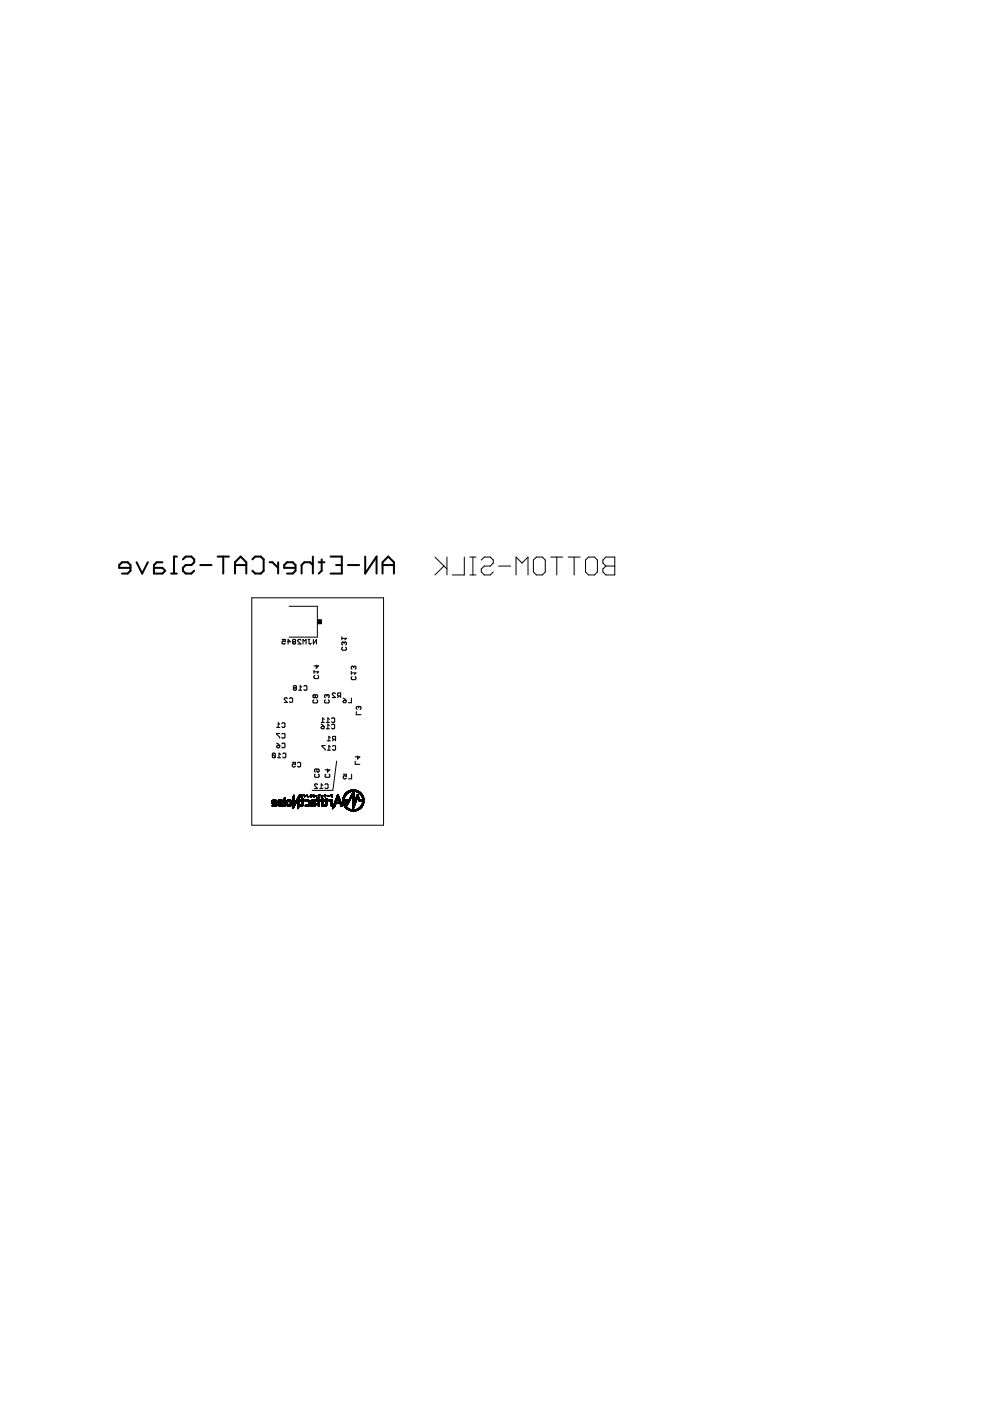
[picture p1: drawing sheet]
<svg xmlns="http://www.w3.org/2000/svg" width="210mm" height="297mm" viewBox="0 0 210 297" stroke-linecap="round" stroke-linejoin="round" font-family="sans-serif">
<g fill="none" stroke="#000" stroke-width=".23">
<path d="M59.8 135.6h.7v.5l-.3-.2-.4 .2 .2 .4 .5-.1M60.9 136.1h.7l-.5-.5v.9M62.2 136.1l-.2-.2 .2-.3 .5 .1-.2 .4M62.2 136.1l-.2 .1 .2 .3h.3l.2-.1-.2-.3M62.2 136.1h.3M63.8 135.7l-.2-.1-.5 .1 .7 .8h-.7M64.2 136.5v-.9l.4 .3 .3-.3v.9M65.3 135.6h.4M65.5 135.6v.8l.2 .1 .3-.1M66.4 135.6v.9l.7-.9v.9M72.5 135v.7M72.5 135.3h.9l-.3 .4"/>
<path d="M72.6 137.2l-.1 .2v.3l.1 .2h.7l.1-.2-.1-.5M73 136.3l.1-.2 .3 .2v.3l-.1 .2M73 136.3l-.2-.2-.3 .2v.3l.1 .2M73 136.3v.1M57.7 159.9l.2-.2h.3l.2 .2v.6M57.7 159.9v.6l.2 .2h.3l.2-.2M57.7 159.9l.7 .6M58.7 154.2h.6M58.7 158.2l.1-.1h.5l-.2 .4h-.3zM58.7 157.6l.6 .5M59.3 153.6l-.3-.4v1M59.3 155.5h-.6l.6 1"/>
<path d="M59.5 160l-.3-.3v1M59.8 153.4l.1-.2 .5 .2v.7l-.2 .1-.4-.1M59.8 155.7l.1-.2 .5 .2v.6l-.2 .2-.4-.2M59.8 157.7l.1-.1 .5 .1v.7l-.2 .1-.4-.1M59.9 159.9l.2-.2 .5 .2v.6l-.2 .2-.5-.2M60.9 148.1l-.1-.1h-.4l-.1 .1 .6 .8h-.6M61.4 148.1l.2-.1 .4 .1v.7l-.1 .1-.5-.1M62.4 145.9l-.2-.2 .2-.3 .5 .1-.2 .4M62.4 145.9l-.2 .1 .2 .3 .5-.1-.2-.3M62.4 145.9h.3M63.3 146.3h.7M64 145.7l-.4-.3v.9"/>
<path d="M64.4 145.5l.2-.1 .5 .1v.7l-.2 .1h-.3l-.2-.1M66.5 148.4l-.1 .1 .1 .5h.7l.1-.1-.1-.5M66.6 142.1v.7M66.6 142.4h.9l-.3 .4M66.7 143.2l-.1 .2 .1 .5h.7l.1-.2-.1-.5M66.8 147.4l-.1-.1-.3 .1 .1 .5 .3-.1M66.8 147.4l.2-.1 .3 .1-.1 .5-.4-.1M66.8 147.4v.4M67.1 141v.7l.4-.5h-.9M68.1 153.2h.6M68.1 154.2l.2-.2h.4v.3l-.4 .2zM68.1 153.5l.6 .5"/>
<path d="M68.7 152.5l-.3-.3v1M68.9 158.1h-.6l.6 .9M69 148.4l-.2 .1 .2 .5h.6l.2-.1-.2-.5M69.2 153.2h.6M69.2 154.5h.6M69.3 147.4l.2-.1 .3 .1-.2 .5M69.3 147.4l-.1-.1-.4 .1 .2 .5M69.3 147.4v.2M69.4 159h.6M69.4 157.1h.6M69.8 152.5l-.3-.3v1M69.8 153.9l-.3-.4v1"/>
<path d="M70 158.4l-.3-.3v.9M70 156.4l-.3-.3v1M70.3 152.4l.2-.2 .5 .2v.6l-.2 .2-.5-.2M70.3 153.7l.2-.2 .5 .2v.6l-.2 .2-.5-.2M70.5 158.2l.2-.1h.3l.1 .1v.7l-.1 .1h-.3l-.2-.1M70.8 156.8l-.3 .3M71.1 147.1l-.1-.2-.5 .2v.2l.6 .6h-.6M71.1 156.8h-.4l-.2-.5 .2-.2h.4v1M71.9 147.6l-.3 .3M72.2 147.6h-.5l-.1-.5 .1-.2h.5v1M72.7 148l.7 .5M72.9 148.5h.5l-.2 .5h-.3l-.2-.2z"/>
<path d="M74.5 142.3v.7M74.5 142.7h1l-.4 .3M74.5 148v1h-.6M74.6 143.4l-.1 .2 .1 .5h.7l.2-.2-.2-.5M75 141.4l.1-.2 .4 .2v.3l-.2 .2M75 141.4l-.2-.2-.3 .2 .1 .5M75 141.4v.2M75.5 150.9v.6h1M76 149.9l-.1-.1-.4 .1v.4l.2 .1M76 149.9l.2-.1 .3 .1-.1 .5M76 149.9v.2M58.8 160.7h.7"/>
<path d="M62 161.6h.6v.5l-.5-.2-.1 .5 .1 .2 .5-.2M63.1 161.8l.1-.2 .5 .2v.6l-.1 .2-.5-.2M66.8 164.1l-.1 .2 .1 .5h.7l.2-.2-.2-.5M67.2 163v.5l.1 .2 .4-.2-.2-.5h-.7l-.1 .2 .1 .5M67.3 166.4l-.1-.2h-.4l-.1 .2 .6 .8h-.6M67.8 167.2h.7M68.5 166.5l-.4-.3v1M68.9 166.4l.2-.2 .5 .2v.6l-.2 .2-.5-.2M69.1 164.1l-.2 .2 .2 .5h.7l.1-.2-.1-.5M69.4 163v.7l.5-.5h-1M72.8 164.1h.6v.5l-.5-.1-.1 .5 .1 .1h.4l.1-.1M74.5 164.1v1h-.6"/>
<path d="M75.3 161.4v.7h1M75.8 160.3v.6l.5-.4h-1"/>
</g>
<g fill="none" stroke="#000" stroke-width=".21">
<path d="M92.2 118.1l2.6 2.5M94.8 118.1v3.8M98.4 118.1v3.8h-2.5M99.6 118.1h1.3M100.3 118.1v3.8M102 118.7l.7-.6h1.2l.7 .6v.7l-.7 .6h-1.2l-.7 .6v.7l.7 .6h1.2l.7-.6M113.7 118.1h1.3l.6 .6v2.6l-.6 .6h-1.3l-.6-.6v-2.6zM116.8 118.1h2.5M118 118.1v3.8M120.5 118.1h2.5M121.7 118.1v3.8M124.8 118.1h1.2l.7 .6v2.6l-.7 .6h-1.2l-.7-.6v-2.6z"/>
<path d="M127.8 118.7l.7-.6h1.8v3.8h-1.8l-.7-.6v-.7l.7-.6-.7-.6zM53.4 126.7h27.9v48.3h-27.9zM61.3 128.5h6v6.6h-6M94.1 120l-1.9 1.9M99.6 121.9h1.3M105.7 120h2.6M109.4 121.9v-3.8l1.3 1.3 1.3-1.3v3.8M128.5 120h1.8M57.6 170l.3 .1M57.7 170.2h1M57.7 169.8h1M57.7 170.3h1"/>
<path d="M57.7 170.7h1M57.7 170.9h.1M57.8 170.3h.9M57.8 170.7h.1M57.8 170.9h.1M57.8 170.4h.9M57.9 170.7h.1M57.9 170.9h.1M57.9 169.9h.1M57.9 169.7h.5M57.9 170.4h.1M57.9 170.2h-.3h1.1"/>
<path d="M58 169.8l-.4 .1M58 170.7h.1M58 170.9h.1M58 169.8v.1M58 169.6h.1M58 170.4h.1M58.1 170.2h.1M58.1 169.6h.1M58.1 170.4h.1M58.1 170.7h.1M58.1 170.9h.1M58.2 169.6h.1"/>
<path d="M58.2 170.2h.1M58.2 170.4h.1M58.2 170.7h.1M58.2 170.9h.1M58.3 169.6h.1M58.3 170.2h.1M58.3 170.4h.1M58.3 169.8v.1M58.3 169.8l.4 .1v.8h-.3M58.4 170.2h.1M58.4 170.4h.1M58.4 170.9h-.7"/>
<path d="M58.4 170.9h.1M58.5 169.9h.2M58.5 170.5h.2M58.5 170h.2M58.5 170.9h.1M58.5 170.9h-.8M58.6 169.7h-.8M58.6 170.8h-.9M58.7 170.7l-1 .1M58.7 169.8h-1M58.7 170h-.2l.2 .1M58.7 170.1l-.3 .1"/>
<path d="M58.7 170.5h-.2l.2 .1M58.7 170.6l-.3 .1M58.7 169.8h-1.1l.3 .1M58.9 170.6h.4M59 170.7h.4M59 170.7h1M59 170.6v.2M59 169.8l1 .1h-.2M59 169.7h.9M59 170.8h1M59.1 170.8h.9M59.1 170.8h.1"/>
<path d="M59.2 170.9h.8M59.2 170.2h.1M59.2 170.5v.1h-.3l.3-.1M59.2 170.9h.1M59.2 170.5h-.3M59.3 170.4h.1M59.3 170.7h.1M59.3 170.9h.1M59.3 170.2h.1M59.4 170.9h.6M59.4 170.2h.1M59.4 170.7h.1"/>
<path d="M59.4 170.4h.1M59.4 170.9h.1M59.4 170.1v.1M59.4 170.4h-.4M59.5 170.1v.1M59.5 170.9h.1M59.5 170.4h.1M59.5 170.1h.1M59.6 169.6h.1M59.6 170.3v.1M59.6 170.9h.1M59.6 169.8v.1"/>
<path d="M59.7 169.6h.1M59.7 170.9h.1M59.7 170.3h-.7v.2M59.7 169.9h.1M59.7 170.3h.1M59.8 170.3h.1M59.8 170.9h.1M59.8 169.6h-.7l-.1 .2h1M59.8 169.7h.1M59.8 170.3h-.8M59.9 170.2v.1M59.9 170.9h.1"/>
<path d="M59.9 170.2l-.8 .1M59.9 169.8h.1M60 170.1l-.9 .1M60 170.7v.1M60 170.9h-.1M60 170.1h.1M60 170.9h.1M60 170.1l-.6 .1M60 170h.1M60 169.9h-.3l.3 .1M60 170.1h-.3M60 170.1h-.4"/>
<path d="M60.2 170.9h.3M60.2 170.7h.3M60.2 170.6h.3M60.2 170.4h.3M60.2 170.2l.3 .1M60.2 170.1h.3M60.2 169.9h.3M60.2 169.8h.3M60.3 169.2h.2v.2h-.2h.2M60.3 170.9h.1M60.3 169.6h.1M60.3 169.5h.1"/>
<path d="M60.3 169.2h.1M60.3 169.1v.1M60.4 169.1v.1M60.4 170.9h.1M60.4 169.5h.1M60.4 169.6h.1M60.5 169.2h.1M60.5 169.6h.1M60.5 170.9h-.2M60.5 169.7v.1M60.5 169.8h.1M60.5 169.9h.1"/>
<path d="M60.5 170v.1M60.5 170.1v.1M60.5 170.2h.1M60.5 170.3h.1M60.5 170.4v.1M60.5 170.5v.1M60.5 170.6h.1M60.5 170.7v.1M60.5 169.3l-.3 .1M60.5 169.2l-.3 .1M60.5 169.6h-.3v1.3M60.5 170.8l-.3 .1"/>
<path d="M60.5 170.8h-.3M60.5 170.7h-.3M60.5 170.6h-.3M60.5 170.5h-.3M60.5 170.3l-.3 .1M60.5 170.3h-.3M60.5 170.2h-.3M60.5 170.1l-.3 .1M60.5 170l-.3 .1M60.5 170h-.3M60.5 169.9h-.3M60.5 169.8h-.3"/>
<path d="M60.5 169.7h-.3M60.7 170h.3l-.3 .1M60.7 170.2h.3h-.3M60.7 170.4l.3 .1h-.3M60.7 170.5h.3l-.3 .1M60.7 170.3h.3M60.7 170.1h.3M60.7 170h.3M60.7 170.7h.4M60.8 169.8h1M60.8 170.7v.1M60.8 169.7l.9 .1"/>
<path d="M60.8 170.8h.9M60.9 169.7h.1M60.9 170.9h.1M60.9 170.9h.7M61 170.1v.1M61 170.3h.1M61 169.6l.6 .1M61 169.9h-.3v.7h.3M61 169.8l-.3 .1M61 170.7h.1M61.1 169.6h.1M61.1 170.7h.1"/>
<path d="M61.1 170.9h.1M61.1 169.8v.1M61.1 169.8h.1M61.2 170.7h.1M61.2 170.9h.1M61.3 170.9h.1M61.4 169.6h.1M61.4 170.9h.1M61.4 169.8h.1M61.4 170.9h-.3M61.4 169.8v.1M61.4 170.7h.1"/>
<path d="M61.5 169.6h.1M61.5 170.9h.1M61.5 169.8l.3 .1v.8h-.4M61.6 169.9h.2M61.6 170.1v.1M61.6 170.3h.1M61.6 170.9h.1M61.6 170.3h.2M61.6 170.1h.2M61.6 170h.2M61.6 169.7h.1M61.7 169.7h.1"/>
<path d="M61.7 170.8h.1M61.7 169.7h-.8M61.8 170.7l-1 .1M61.8 170.7h-1.1M61.8 169.8h-1.1M61.8 170h-.2l.2 .1M61.8 170.2h-.2h.2M61.8 170.4l-.2 .1h.2M61.8 170.5h-.2l.2 .1M61.8 170.6h-.3M61.8 170.3h-.2M62 169.4v.1"/>
<path d="M62 169.6h.1M62 169.9h.1M62 170.2v.1M62 170.6h.1M62 170.9h.1M62 171.2h.1M62 171.4h.1M62 171.2h.3M62 170.9h.4M62 170.6h.6M62 170.4h.3M62 169.4h.3"/>
<path d="M62 170.2h.3M62 169.9h.3M62 169.6h.3M62 169.1l.3 .1M62 169.1h.3M62.1 169h.2M62.1 171.4h-.1M62.2 168.8h.1M62.2 171.3h-.2M62.2 168.7h.1M62.3 171.2l-.3 .1h.2M62.3 168.7h.1"/>
<path d="M62.3 170.1l-.3 .1h.3M62.3 170.3l-.3 .1h.3M62.3 170.5h-.3h.3M62.3 168.6v2.1M62.3 169.2h-.3h.3M62.3 169.3l-.3 .1 .3-.1M62.3 169.5h-.3h.3M62.3 169.7l-.3 .1h.3M62.3 169.8h-.3l.3 .1M62.3 170l-.3 .1h.3M62.3 168.6v.1M62.3 171.1h-.3"/>
<path d="M62.3 170l-.3 .1M62.3 169.7h-.3M62.3 169.4h-.3M62.3 169l-.2 .1M62.3 168.9l-.2 .1M62.3 168.9h-.2M62.3 168.8h-.1M62.4 171h-.4l.3 .1M62.4 170.5v.1M62.4 170.9l-.4 .1h.4M62.4 170.9h.1M62.5 170.8h-.5"/>
<path d="M62.5 170.7v.1M62.5 170.7h-.5l.5 .1M62.5 170.3h.3M62.6 170.5l-.6 .2 .6-.1M62.7 170.4l-.3 .1M62.7 170.3l-.3 .2h.3M62.7 169.9h.1M62.8 170.2l-.3 .2 .2-.1M62.8 170.2l-.3 .1M62.8 170.1l-.2 .1M62.9 170.1h-.3M62.9 170l-.3 .1"/>
<path d="M62.9 170h-.2M62.9 169.9h.1M62.9 169.5h.6M63 169.9h-.3M63 169.8l-.3 .1M63 169.8l-.2 .1M63 169.8h.1M63.1 169.7l-.3 .1M63.1 169.3h.4M63.1 169.6l-.3 .2M63.1 169.2h.4M63.1 169.7l.4 .1-.7-.1"/>
<path d="M63.1 169.8h.1M63.1 169.9h.4zM63.1 170l.4 .1zM63.1 170.1v.1M63.1 170.2h.4zM63.1 170.3h.1M63.1 170.4l.4 .1zM63.1 170.5l.4 .1zM63.1 170.6h.1M63.1 170.7l.4 .1zM63.1 170.9h.4zM63.1 170.9v.1"/>
<path d="M63.1 171h.1M63.1 171.3h.1M63.1 171.3v.1M63.1 171.1h.3M63.1 171h.3M63.1 170.9h.4M63.1 170.7h.4M63.1 170.3h.4M63.1 170.1h.4M63.1 170h.4M63.1 169.8h.4M63.1 169.7h.4"/>
<path d="M63.2 169.1h.1M63.2 169.1h.3M63.2 171.3v.1M63.2 169v.1M63.2 171.3l-.1 .1M63.2 171.3h-.1M63.3 171.1l-.2 .1M63.3 168.8h.2M63.4 171.1h-.3l.2 .1M63.4 168.7h.1M63.4 171h-.3M63.4 169.8h.1"/>
<path d="M63.4 170.1v.1M63.4 170.3h.1M63.4 170.6h.1M63.5 168.9h-.2M63.5 168.6l-.1 1-.6 .1M63.5 170.6h-.4M63.5 170.3h-.4M63.5 169.6h-.6M63.5 169.2h-.4M63.5 168.9l-.3 .1h.3M63.5 169.4l-.6 .1M63.5 169.5h-.6"/>
<path d="M63.5 169.3l-.5 .1M63.5 169.2l-.4 .1M63.5 169h-.3M63.5 168.8h-.2M63.5 168.6l-.1 .2M63.5 168.7h-.1M63.7 168.6h.1M63.7 168.6h.4h-.4M63.7 169.8h.8M63.7 169.7h.8M63.7 170.9h.4M63.7 170.7v.1"/>
<path d="M63.7 168.5h.1M63.8 168.5h-.1M63.8 168.6h.1M63.8 169h.1M63.8 168.6v.2M63.8 168.7l.1 .1M63.8 168.7h.1M63.8 168.8h.2M63.9 168.9l-.1 .1M63.9 168.8h.1M64 170.9h.1M64 168.9l.1 .1"/>
<path d="M64 170.7h.1M64 168.9l-.3 .1M64.1 169.4h.2h-.2M64.1 169.5l.2 .1M64.1 170.6h.2M64.1 170.5h.2M64.1 170.4h.2M64.1 170.3h.2M64.1 170.2h.2M64.1 170.1h.2M64.1 170h.2M64.1 169.9h.2"/>
<path d="M64.1 169.3h.2M64.1 169h.1M64.1 168.9v.1M64.1 169.3v.1M64.1 169.4h.1M64.1 169.5h.1M64.1 169.6h.1M64.1 169.8h.1M64.1 169.9h.1M64.1 170v.1M64.1 170.1v.1M64.1 170.2h.1"/>
<path d="M64.1 170.3h.1M64.1 170.4v.1M64.1 170.5v.1M64.1 170.9h.1M64.2 170.9h-.5M64.3 170.8h-.6v.1M64.3 170.7l-.6 .2M64.3 169.3v.1M64.3 170.7h.1M64.3 170.7h-.6M64.3 169.8v.8M64.3 170.6h-.2l.2 .1"/>
<path d="M64.4 168.5h.1M64.5 168.6v.1M64.5 168.6l.1 .4M64.5 168.5h.1M64.5 169.6h-.8v.2h.8l-.8-.1M64.5 168.7l.2 .1M64.5 169h.1M64.5 168.9h.1M64.5 168.8h.1M64.5 168.7h.1M64.6 168.9h-.1M64.6 168.7h.1"/>
<path d="M64.6 168.7l.1 .1M64.7 170.7v.2h.6M64.7 170.9h.8M64.7 169.6l.7 .1M64.7 170.7h.9M64.7 169.8h.9M64.7 169.7h.9M64.7 169.6h.1M64.7 169.8h.1M64.7 170.7h.1M64.7 170.9h.1M64.8 169.6h.1"/>
<path d="M64.8 169.8h.1M64.8 170.7h.1M64.8 170.9h.1M64.9 169.6h.1M64.9 169.8h.1M64.9 170.7h.1M64.9 170.9h.1M65 169.6h.1M65 169.8h.1M65 170.7h.1M65 170.9h.1M65.1 169.6h.1"/>
<path d="M65.1 169.8h.1M65.1 170.7h.1M65.1 170.9h.1M65.1 168.5h.1M65.1 168.7h.1M65.1 168.8h.1M65.2 168.6l.1 .2M65.2 168.8h.1M65.2 169.6h.1M65.2 169.8h.1M65.2 170.7h.1M65.2 170.9h.1"/>
<path d="M65.2 168.9h.1M65.2 168.9l.2 .1M65.3 169.8v.1M65.3 168.9h.1M65.3 169h.1M65.3 169.9h.4M65.4 169h.1M65.4 169.6h.1M65.4 169.9h.1M65.4 170.7h.1M65.4 169.9h.3v.7h-.3zM65.4 170.6h.3"/>
<path d="M65.4 170.5h.3M65.4 170.4h.3M65.4 170.3l.3 .1M65.4 170.2h.3M65.4 170.1h.3M65.4 170l.3 .1M65.4 170.9h.1M65.5 170.9h.1M65.5 169.7h.1M65.5 170.8v.1M65.6 169.7h-.9v.1l.9 .1M65.6 170.8h.1"/>
<path d="M65.6 170.8l-.9 .1M65.6 170.8h-.9M65.6 170.7v.1M65.6 170v.1M65.6 170.1v.1M65.6 170.2h.1M65.6 170.3h.1M65.6 170.4v.1M65.6 170.5v.1M65.6 170.6h.1M65.7 170.7h-.4M65.7 170.5h-.3"/>
<path d="M65.7 170.3h-.3M65.7 170.1l-.3 .1M65.7 170h-.3M65.8 168.8l-.1 .1M65.8 168.7h.1M65.8 168.8h-.1M65.9 170.9h.2M65.9 170.2v.1M65.9 170.6h.1M65.9 170.9h.1M65.9 170.6h.2M65.9 170.2l1 .1"/>
<path d="M65.9 168.7h.1M65.9 168.5v.5M65.9 169h.1M65.9 168.9h.1M65.9 168.8h.1M65.9 168.6h.1M65.9 168.5h.1M66 169.7h.9M66 168.7h-.2M66 170.9h.1M66 169.7h.1M66 169.7l.8 .1h-.9"/>
<path d="M66.1 169.7h.1M66.1 170.9h-.2M66.1 170v.1M66.1 170.3h.1M66.1 170.4v.1M66.1 170.5v.1M66.1 170l-.2 .1h.8M66.1 170.5h-.2h.2M66.1 170.3l-.2 .1M66.1 170l-.2 .1M66.2 169.6v.1M66.2 169.6h.1"/>
<path d="M66.2 169.6h.7M66.2 169.9h-.3h.2M66.2 170.9h.6M66.2 170.7l-.3-.1 .4 .1M66.3 170.7h.1M66.3 169.6h.1M66.3 169.8h.1M66.3 168.7l.1 .1M66.3 170.9h.4M66.3 168.8l.1 .1M66.4 168.8h.1M66.4 170.9h.1"/>
<path d="M66.4 170.7h.1M66.4 168.9l.2 .1M66.5 168.9l.1 .1M66.5 170.3h.1M66.5 170.9h.1M66.5 168.6v-.1l.1 .2M66.5 168.9h.1M66.5 170.1h.1M66.5 170.7h.1M66.5 168.6h.1M66.5 168.7h.2M66.6 170.1h.1"/>
<path d="M66.6 170.7h.1M66.6 170.9h.1M66.6 168.6l-.2 .1M66.6 168.7h.1M66.6 170.3h.1M66.6 168.7v.1M66.6 168.8h.1M66.6 170.3h.4M66.7 170.9h.1M66.7 170.7l.3-.1-1.1 .2h1M66.7 170.4l.3 .1h-.3M66.7 170.5h.3"/>
<path d="M66.8 170.2h-.9h1M66.8 170.2h.1M66.9 169.8h-1M66.9 170.8h-1M66.9 170.3h-1l.2 .1M66.9 170.3h.1M67 168.7h.2M67 168.8h.1M67 170.7h-.4M67 170.5l-.3 .1M67 168.7h.1M67.1 168.9h.1"/>
<path d="M67.1 169.2h.4M67.1 169.8h.8M67.1 168.7h.1M67.1 169.2h.1M67.1 169.7h.9M67.1 169.3l.6 .1M67.1 169.2h.5M67.1 169.6h.9M67.1 168.9v-.1v.2M67.1 169h.1M67.2 169.6h.1M67.3 169.6h.1"/>
<path d="M67.4 169.6h.1M67.4 169.4h.3h-.2l.2 .2M67.5 169.8v1.1h.3M67.5 170.9h.3h-.3M67.5 169.9h.2h-.2M67.5 170h.2l-.2 .1M67.5 170.2h.2h-.2M67.5 170.4h.2l-.2 .1M67.5 170.5h.2l-.2 .1M67.5 170.7h.2l-.2 .1M67.5 169.5h.3M67.5 168.7h.1"/>
<path d="M67.6 168.8h.1M67.6 168.6v.2M67.6 169.2v.1M67.6 168.9h.1M67.7 169.3l-.6 .1h.6M67.7 168.8h.1M67.7 168.9l.1 .1M67.7 168.9h.1M67.7 169.5h.1M67.7 169.8h.1M67.7 170.1v.1M67.7 170.3h.1"/>
<path d="M67.7 170.6h.1M67.8 168.9v.1M67.8 170.7h-.3M67.8 170.6h-.3M67.8 170.3l-.3 .1M67.8 170.3h-.3M67.8 170.1l-.3 .1M67.8 170l-.3 .1M67.8 169.6h.1M67.9 168.6h.1M67.9 169.6h.1M67.9 168.6h-.4h.4"/>
<path d="M67.9 169.6l.1 .2h-.9l.9-.1M68.2 169.3h.2v.1h-.2M68.2 169.8h.1M68.2 170.1v.1M68.2 170.3h.1M68.2 170.6h.1M68.2 170.7h.3M68.2 170.3h.3M68.2 170.1h.3M68.2 170h.3M68.2 169.8h.3M68.2 169.7h.3"/>
<path d="M68.2 169.6h.3M68.2 169.4h.2M68.2 168.7l.1 .3M68.2 168.7h.1M68.2 170.9h.1M68.2 168.8h.1M68.2 169.2h.1M68.3 169.5h.1M68.3 170.9h.1M68.3 168.9h.1M68.3 169.1v.1M68.3 168.8h.1"/>
<path d="M68.3 168.9v.1M68.4 169.2h.1M68.4 170.9h.1M68.4 169.4v.1M68.4 169.2h-.2M68.4 168.9h.1M68.4 169.6v1.3h-.2M68.5 170.8l-.3 .1h.3M68.5 169.3l-.3 .1 .3-.1M68.5 169.7h-.3l.3 .1M68.5 169.9h-.3h.3M68.5 170h-.3l.3 .1"/>
<path d="M68.5 170.2h-.3h.3M68.5 170.4l-.3 .1h.3M68.5 170.5h-.3l.3 .1M68.5 170.7l-.3 .1h.3M68.5 170.6h-.3M68.5 170.3h-.3M68.7 169.6h.8M68.7 169.8v-.1h.8v.1M68.7 170.7l.6 .1zM68.7 169.7h.8M68.7 169.8h.1M68.7 169.6h.1"/>
<path d="M68.7 168.7h.4M68.7 168.7h.1M68.8 168.6h.1M68.8 168.6h.2M68.8 168.5h.2M68.8 168.5h.1M68.8 169.6h.1M68.8 169.8h.1M68.8 168.7h.1M68.8 168.7l.1 .1M68.9 168.8h.1M68.9 168.9l.1 .1"/>
<path d="M68.9 168.5h.1M68.9 169.8h.1M68.9 168.7l.1 .3M68.9 169.6h.1M68.9 169h.1M69 168.7h.1M69 169.6h.1M69 170.7h.1M69 169h.1M69 169.8h.1M69 168.5v.1M69 170.9h.1"/>
<path d="M69 168.6h.1M69 169.4h.3h-.3M69 169.9h.3h-.3M69 170h.3l-.3 .1M69 170.2h.3h-.3M69 170.4h.3l-.3 .1M69 170.5h.3l-.3 .1M69 170.3h.3M69 170h.3M69 169.5h.3M69.1 170.9h-.4M69.1 168.7h.1"/>
<path d="M69.2 170.8l-.5 .1h.5M69.3 169.3v.1M69.3 169.5h.1M69.3 169.8h.1M69.3 170.1v.1M69.3 170.3h.1M69.3 170.6h.1M69.3 170.6h-.3l.3 .1M69.3 169.3h-.3v.3h.3M69.3 170.3h-.3M69.3 170.1l-.3 .1M69.3 169.3l-.3 .1"/>
<path d="M69.3 169.8h-.3v.8M69.3 169.6h.1M69.4 169.6h.1M69.4 169.8h.1M69.4 168.7l.4 .1zM69.4 168.7v.1M69.5 168.7v.1M69.5 169.8h-.8M69.6 168.7v.1M69.7 168.7v.1M69.7 169.7l.5 .1M69.7 169.6l.3 .1"/>
<path d="M69.7 169.8h.8M69.7 169.6v.2h.8M69.7 169.7h.4M69.9 169.6h.1M69.9 169.8v.1M70 169.8l.5 .1M70 169.9h.1M70 169.7h.1M70.1 169.9h.4M70.1 169.7h.1M70.1 170h.4M70.1 168.7h.3"/>
<path d="M70.2 168.6v.1M70.2 170v.1M70.2 170.1h.3M70.2 170.9h.3M70.2 170.1v.1M70.2 170.3h.1M70.2 170.6h.1M70.2 170.7h.3M70.2 170.3h.3M70.2 168.8h.2M70.3 168.7h-.1M70.3 169.6h.2"/>
<path d="M70.3 169.7h.2M70.3 168.7l.1 .1M70.3 168.6h.1M70.3 168.7h.1M70.3 168.6l.1 .3M70.3 168.9h.1M70.4 168.9v.1M70.4 169h.1M70.5 169.6v1.3M70.5 171.5h.1M70.5 171.4v.1M70.5 168.6h.1"/>
<path d="M70.5 170.8l-.3 .1h.3M70.5 169.7h-.2v.1M70.5 170.2h-.3h.3M70.5 170.4l-.3 .1h.3M70.5 170.5h-.3l.3 .1M70.5 170.7l-.3 .1h.3M70.5 170.6h-.3M70.5 170.3h-.3M70.5 168.6h-.4l.1 .1M70.5 168.6h-.4M70.6 171.3v.1M70.6 171.3l-.1 .2"/>
<path d="M70.7 171.3h-.2M70.7 171h.3M70.7 170.8l.4 .1M70.8 171.1l-.2 .1h.1M70.8 170.6h.1M70.8 171.1l-.2 .1M70.8 170.5h.1M70.9 171.1l-.3 .1M70.9 170.3v.1M70.9 170.3h1.1l-1.1 .1M70.9 170.3h1.1M70.9 171h-.3"/>
<path d="M71 170.2l1-.1v.2M71 171h.1M71 170.1h1M71 170.1h.3M71 170.9h.1M71 170.9l-.3 .1 .3-.1M71.1 169.8l.3 .1h-.4v.2M71.1 170.6l-.4 .3M71.1 170.7h-.4M71.1 169.7l.3 .1M71.1 170.7h-.3M71.1 170.6h-.3"/>
<path d="M71.2 170.6h-.4M71.2 169.6h.1M71.2 170.5l-.4 .1M71.2 170.4l-.4 .1M71.2 170.4h-.4M71.2 170.3v.1M71.3 170.3v.1M71.3 169.3h.1M71.3 170v.1M71.4 169.1h.5l-.6 .1h.6M71.4 169.9l-.4 .1M71.4 170.1h.1"/>
<path d="M71.4 161.4l-.8 6.2h-4.4M71.4 170.3v.1M71.4 169.9h-.4M71.4 168.9l.4 .1M71.4 169.7h.1M71.5 169.6l-.1 .1M71.5 170.1h.1M71.5 169.7h-.4h.3M71.5 168.8h.3M71.5 170.3v.1M71.5 169.5l-.4 .1M71.5 169.5l-.3 .1"/>
<path d="M71.5 168.6h.1M71.5 169.5h-.3M71.5 169.4l-.3 .1M71.6 169.3l-.4 .1M71.6 168.6l.1 .1M71.6 170.1h.1M71.6 170.3v.1M71.6 169.3h-.3M71.6 169.2l-.4 .2M71.6 169.2l-.3 .1M71.6 169.1h.1M71.6 169.2h-.3"/>
<path d="M71.7 168.5h-.1M71.7 170.1h.1M71.7 170.3v.1M71.7 169.2l.3 .1M71.8 170.3v.1M71.8 168.6h-.3l.3 .1M71.8 170.1h.1M71.8 169.4h.2M71.8 169.4v.1M71.8 168.8h-.4h.4M71.8 169.4l.3 .1M71.9 169.6l.2 .1"/>
<path d="M71.9 170.3v.1M71.9 169.6h.2M71.9 168.9l-.5 .1M71.9 169l-.5 .1M71.9 169.7h.2M71.9 169.2h-.2v.1M71.9 169.9h.3M72 169.9h.2M72 170.3v.1M72 170l.3 .1M72 169.3h-.2l.2 .1M72 169.3v.1"/>
<path d="M72 169.4l.1 .1M72.1 170.2h.2M72.1 170.3h.3M72.1 169.5h-.3h.3v.2M72.1 170.4h.3l-.2 .1h.3M72.1 170.4h.1M72.2 169.8h-.3l.3 .1M72.2 170.5l.3 .2M72.2 170.7h.3M72.2 170.7l.3 .1zM72.3 170.8l.3 .1M72.3 170.9h.3"/>
<path d="M72.3 170.9v.1M72.3 170.2l-1.4 .1M72.3 170.3h-.2l.3 .1M72.4 170.9v.1M72.4 170.6h.1M72.5 170.9v.1M72.5 170.6h-.3M72.6 170.9v.1M72.7 169.7h1l-1 .1M72.7 170l.3 .1M72.7 170h.3M72.7 169.5h.1"/>
<path d="M72.7 169.7h1M72.7 169.5h.3M72.7 170.1l.3 .1v.1M72.7 170h.1M72.7 169.3h.3zM72.7 170.2h.3M72.7 170.3l.3 .1-.2-.1M72.7 169.2h.1M72.8 169.1v.1M72.8 170.3l.2 .1M72.8 170.4h.1M72.8 170.5h.3"/>
<path d="M72.8 170.6h.3M72.8 170.6h.1M72.9 170.6l.3 .1-.3-.1M72.9 168.8h.3M72.9 168.8h.1M72.9 170.7l.3 .1M72.9 170.7l.4 .2M72.9 168.7h.1M72.9 169.9l.1 .2M72.9 170.8h.3M73 169.3v.1M73 169.4l-.1 .2"/>
<path d="M73 170.1v.1M73 169.5l-.3 .1M73 169.9h.1M73 170.1h-.3v.1h.3M73 169.4h-.3M73 169.4l-.3 .1M73 170.9h.3M73 169.2h.1M73 170.9h.1M73 170.9l.4 .1M73 169.2l-.3 .1M73 169.2h-.3"/>
<path d="M73 171h.4M73.1 169l-.4 .2M73.1 170.5h.1M73.1 171h.1M73.1 169.1h-.3M73.1 171l.3 .1M73.1 169.9h.1M73.1 170.5h-.3M73.1 169l-.3 .1M73.1 170.6h.1M73.1 171v.1M73.1 171.1h.4"/>
<path d="M73.2 168.9h-.4M73.2 171.1l.4 .1h-.4M73.2 170.7v.1M73.2 168.9l-.4 .1h.3M73.2 169.9h.1M73.2 168.7h.1M73.2 171.2h.1M73.2 168.8h-.3M73.3 171.2l.4 .1M73.3 168.7h-.4M73.3 168.6l-.4 .1 .4-.1M73.3 171.3h.4"/>
<path d="M73.3 168.6h.1M73.3 169.9h.1M73.3 169.9h.4h-1M73.4 171.3l.4 .1M73.4 168.6h-.4M73.4 170.1h.5M73.4 168.5h.1M73.4 170.1v.1M73.4 170.3h.1M73.4 170.6h.1M73.4 171.3v.1M73.4 170.8v.1"/>
<path d="M73.4 171v.1M73.4 171.4h.1M73.4 171.4h.5M73.4 168.4l-.4 .1 .4-.1M73.5 171.4l.5 .1M73.5 168.4h.1M73.5 171.1h.1M73.5 168h.1M73.5 168.3v.1M73.5 171.5h.1M73.5 168.4h-.4M73.5 170.8v.1"/>
<path d="M73.6 171.5h.5M73.6 168.3h-.4h.3M73.6 170.7l-.2 .1M73.6 171.6h.7M73.6 170.7h-.2v.2l.2-.1M73.6 170.6l-.2 .1M73.6 168.2v.1M73.7 168.2l-.5 .1M73.7 170.1v-.1h-.3l.6 .1M73.7 167.9h.1M73.7 169.8h.1M73.7 171.6h.7"/>
<path d="M73.7 168.2h.1M73.7 170.5l-.3 .1M73.7 171.3h.1M73.7 169.6h-1v.3h.3M73.7 169.8h-1M73.7 170.5h-.3l.3 .1M73.7 170v.1M73.8 171.7h1.1M73.8 171.3v.1M73.8 167.8h2.3M73.8 170.4h-.4l.4 .1M73.8 168.1h-.5"/>
<path d="M73.8 168.1h.1M73.8 170.3l-.4 .1M73.9 171.7h.1M73.9 170.3h-.5M73.9 170.2v.1M73.9 170.2h-.5h.5M73.9 168.1h-.5M73.9 169.7v.1M73.9 169.7h.1M73.9 170.1h.1M74 167.7h.1M74 171.8h1.9"/>
<path d="M74 171.8h.1M74 169.6h.2M74 168h-.6M74 168h.1M74 171.5h.1M74 167.7h1.9M74 169.9v.2l-.6-.1M74 170h-.2M74.1 167.9l-.6 .1M74.1 169.8l-.3 .2M74.1 169.9h-.3M74.1 171.5h.1"/>
<path d="M74.1 169.4h.2M74.1 171.8h1.7M74.1 169.7l-.2 .1M74.1 169.8h-.2M74.1 167.6h1.6M74.1 169.3h.1M74.1 171.8v.1M74.2 167.6h.1M74.2 167.9h-.6M74.2 169.7h-.3M74.2 171.8v.1M74.2 169.2h.2l-.2 .1"/>
<path d="M74.2 167.6h1.4M74.2 169.5l-.3 .2M74.3 171.9h1.3M74.3 167.9h.1M74.3 169.1h.1M74.3 169.5h-.3M74.3 169.5l-.3 .1M74.3 169.1h.2M74.3 169v.1M74.3 171.9h.1M74.3 169.4l-.2 .1M74.3 167.5v.1"/>
<path d="M74.3 171.6h.1M74.4 169.3l-.3 .1M74.4 167.5v.1M74.4 169.3h-.3M74.4 167.8l-.8 .1M74.4 168.8h.2M74.4 167.8v.1M74.5 169.1h.1M74.5 171.7h.1M74.5 167.8h.1M74.5 171.9h.1M74.5 169.1l-.3 .1"/>
<path d="M74.5 171.9v.1M74.5 167.8h-.8M74.5 168.6h.1M74.5 167.5h.1M74.5 169l-.2 .1M74.6 167.5h.1M74.6 171.7h.1M74.6 167.5h.7M74.6 168.5h.5M74.6 167.8h.1M74.6 168.9l-.3 .1M74.6 171.9v.1"/>
<path d="M74.6 168.4h.5M74.7 167.8h.1M74.7 168.7l-.1 .2h-.2M74.7 168.3h.4M74.7 172h.1M74.7 168.8h-.3M74.7 168.7h.1M74.7 167.5h.1M74.7 168.6l.1 2h.5h-.5M74.7 171.7h.1M74.7 171.6h.2M74.7 171.4h.3l-.3 .2"/>
<path d="M74.7 171.4h.3M74.7 171.2l.3 .1M74.7 171.1l.4 .1M74.7 170.9h.4M74.7 170.8h.5M74.7 170.7h.5M74.7 168.2h.4M74.8 168.2h.1M74.8 172h.1M74.8 170.2h.6v.2l-.6-.1M74.8 170.4h.6M74.8 170.1h.3"/>
<path d="M74.8 170h.3M74.8 169.9h.3M74.8 169.8h.3M74.8 169.7h.3M74.8 169.6h.3M74.8 169.5h.3M74.8 169.4h.3M74.8 169.3h.3M74.8 169.2h.3M74.8 169.1h.3M74.8 169h.3M74.8 168.9h.3"/>
<path d="M74.8 168.8h.3M74.8 168.1h.1M74.8 168h.3M74.8 167.7v.1M74.9 171.6l-.1 .1M74.9 167.7v.1M74.9 167.8h.2M75 167.7l-.1 .2M75 171.5h-.3M75 171.3v.1M75 171.3l-.3 .1M75 171.2v.1h-.3"/>
<path d="M75 172h-.2M75 171.2h-.3M75.1 167.8v2.5M75.1 171.7h.1M75.1 171l-.4 .1M75.1 168.7h-.6M75.1 167.9l-.3 .1M75.1 170.1l-.3 .1M75.1 170h-.3M75.1 169.9h-.3M75.1 169.8h-.3M75.1 169.7h-.3"/>
<path d="M75.1 169.5l-.3 .1M75.1 169.3l-.3 .1M75.1 169.2l-.3 .1M75.1 168.7l-.7 .1M75.1 169h-.3M75.1 168.9l-.3 .1M75.1 168.8h-.3M75.1 168.6h-.6M75.1 168.3h-.4M75.1 168.1h-.3M75.1 167.9h-.2M75.1 167.5h.1"/>
<path d="M75.1 172h.1M75.1 171h-.4M75.1 170.2h.1M75.1 170.9l-.4 .1M75.1 170.9h.1M75.2 167.8h.1M75.2 170.9h-.5M75.2 170l.3 .1h-.3M75.2 170h.1M75.2 170.8h.1M75.2 167.5h.1M75.2 172h.1"/>
<path d="M75.2 170.6l-.5 .1M75.2 169.8v.1M75.3 171.9v.1M75.3 169.7h.3M75.3 167.5h.1M75.3 171.7h-.1M75.3 167.8h.1M75.3 170.5h-.5M75.3 170.4h.1M75.3 169.6h.3M75.4 167.8h.8M75.4 171.7h.1"/>
<path d="M75.4 171.9h-.9M75.4 170.3h-.6M75.4 167.5h.1M75.4 169.4h.3M75.4 170.1v.1M75.4 167.5v.1M75.4 170.2h-.6M75.4 170.1h.1M75.4 171.9h.1M75.5 171.9h.1M75.5 170.1l-.4 .1 .3-.1M75.5 167.5v.1"/>
<path d="M75.5 169.9h.1M75.5 171.6h.1M75.5 169.9h-.3M75.5 167.9h.8M75.5 169.9l-.3 .1M75.5 167.9h.1M75.5 169.8h-.3M75.5 169h.6M75.6 167.9h.1M75.6 169h.1M75.6 169h.5M75.6 167.6h.1"/>
<path d="M75.6 169.7l-.4 .1M75.6 168.9h.4M75.6 168.8h.4v.1M75.6 168.8h.1M75.6 168.8h.4M75.6 169.6h.1M75.6 169.7h-.3M75.6 169.5h.1M75.6 171.9h.1M75.6 168.7h.3M75.7 169.5l-.4 .2M75.7 169.5h-.3"/>
<path d="M75.7 168.6h.2l-.2 .1M75.7 171.8v.1M75.7 167.6h.1M75.7 169.4v.1h-.3M75.7 167.9l.6 .1M75.7 169.3l-.3 .1 .3-.1M75.8 167.9h.1M75.8 169.2h-.1M75.8 169.2l-.4 .1M75.8 169.2h-.3M75.8 167.6v.1M75.8 167.9l.6 .1"/>
<path d="M75.8 169v.2l-.3-.1M75.8 169.1h-.3h.6M75.8 171.5h.1M75.8 171.8h.1M75.8 167.7h.1M75.8 168.4l.1 .1M75.9 169h.1M75.9 171.8h.1M75.9 168.4l-.1 .1M75.9 169.1l.3 .1M75.9 168.5l-.2 .1M75.9 169.1h.2"/>
<path d="M75.9 168h.5M75.9 169.3l.3 .1M75.9 169.3h.3M76 167.7l-2.1 .1M76 168h.1M76 171.4h.1M76 169.3l.2 .2-.2-.1M76 168.1h.5M76 167.7v.1M76 171.7h-2.1M76 168.1h.1M76 169.5h.2"/>
<path d="M76.1 168.1h.1M76.1 169.5v.2h1.1l-1.1 .1M76.1 171.7h.1M76.1 169.5h.2M76.1 169.6l1.1-.1-.3 .1M76.1 171.7h-1M76.1 169.7h1.1M76.1 171.3v.1M76.1 171.6l-.6 .1M76.1 168.2h.4M76.1 169.3h.1M76.2 168.2h.1"/>
<path d="M76.2 169.3v.1M76.2 168.2h.4M76.2 169.8v.1M76.2 168.2l.4 .1M76.2 171.6h-.6M76.2 167.9h.1M76.3 169.6h.1M76.3 169.8v.1M76.3 171.5h-.5M76.3 168.3h.4M76.3 171.5h.1M76.3 168.3l.4 .1"/>
<path d="M76.4 168.3v.1M76.4 169.6h.1M76.4 169.8v.1M76.4 171.4l-.6 .1M76.4 171.1h.1M76.4 168.4h.4M76.4 171.4h-.4M76.4 168.1h.1M76.5 171.4h.1M76.5 169.6h.1M76.5 169.8v.1M76.5 171h.1"/>
<path d="M76.5 171.3v.1M76.5 168.5h.3M76.5 171.3l-.4 .1M76.6 171.3h-.5M76.6 170.9h.1M76.6 170.9h.3M76.6 169.6h.1M76.6 169.8v.1M76.6 168.2v.1M76.6 168.6v.1M76.6 170.8h.1M76.6 170.8h.3"/>
<path d="M76.6 168.7h.3M76.6 171.2l-.4 .1 .4-.1M76.7 171.1v.1M76.7 171.1l-.4 .1M76.7 169.6h.1M76.7 169.8v.1M76.7 168.3v.1M76.7 168.8h.3M76.7 171.1h-.4M76.7 168.4h.1M76.7 168.8l.1 .2h.3l-.3-.1M76.7 170.6h.3"/>
<path d="M76.7 168.9h.3M76.8 171v.1M76.8 171l-.4 .1M76.8 169.6h.1M76.8 169.8v.1M76.8 170.4h.3l-.3 .1M76.8 169l.3 .1M76.8 170.9l-.3 .1M76.8 168.5h.1M76.8 170.4h.1M76.8 169.1h.3M76.9 170.2l.2 .1"/>
<path d="M76.9 168.6h-.4l.4 .1M76.9 170.2h.3M76.9 169.3h.3M76.9 170.8l-.3 .1M76.9 170.1h.3M76.9 169.3v.1M76.9 169.6h.1M76.9 169.8v.1M76.9 170.1v.1M76.9 169.4h.3h-.3M76.9 169.4v.1M76.9 170h.3"/>
<path d="M76.9 169.5h.3M76.9 169.4l.3 .1M76.9 169.9h.3l-.3 .2h.3l-.3-.1M76.9 170.7v.1M77 170.7l-.4 .1M77 168.8l-.3-.1 .3 .1M77 170.6l-.3 .1M77 170.6h-.3M77 170.5h.1M77 170.5h-.2M77.1 170.3h.1M77.1 170.2l-.3 .2 .3-.1"/>
<path d="M77.1 169.3v-.2h-.3l.1 .2h.3M77.1 170.1v.1M77.1 169.2h-.2M77.2 169.5h.1M77.2 169.8h.1M77.2 169.8l-1 .1"/>
</g>
<path d="M67.4 131.4h.8v.8h-.8z" fill="#000" stroke="#000" stroke-width=".21"/>
<g fill="none" stroke="#000" stroke-width=".42">
<path d="M29 119.2l1.1 2.4 1.2-2.4M34.4 119.2h-1.2l-.6 .6v1.8h1.8l.6-.6-.6-.6h-1.8M37.5 118h-.6v3.6M38.8 118.6l.6-.6h1.2l.6 .6v.6l-.6 .6h-1.2l-.6 .6v.6l.6 .6h1.2l.6-.6M42.5 119.8h2.4M46.1 118h2.4M47.3 118v3.6M49.8 119.8h2.4M53.5 118.6l.6-.6h1.2l.6 .6v2.4l-.6 .6h-1.2l-.6-.6M57.2 119.2h.6l1.2 1.2M59 119.2v2.4M66.3 119.8l-.6-.6h-1.2l-.6 .6v1.8"/>
<path d="M66.3 118v3.6M67.6 119.2h1.2M68.2 118.6v2.4l-.6 .6M70.1 118h2.4v3.6h-2.4M71.3 119.8h1.2M73.8 119.8h2.4M77.4 118v3.6l2.4-3.6v3.6M81.1 119.8h2.4M27.7 120.4h-2.4v-.6l.6-.6h1.2l.6 .6v1.2l-.6 .6h-1.2M36.3 121.6h1.2M49.8 121.6v-2.4l1.2-1.2 1.2 1.2v2.4M62.7 120.4h-2.4v-.6l.6-.6h1.2l.6 .6v1.2l-.6 .6h-1.2"/>
<path d="M81.1 121.6v-2.4l1.2-1.2 1.2 1.2v2.4"/>
</g>
</svg>
